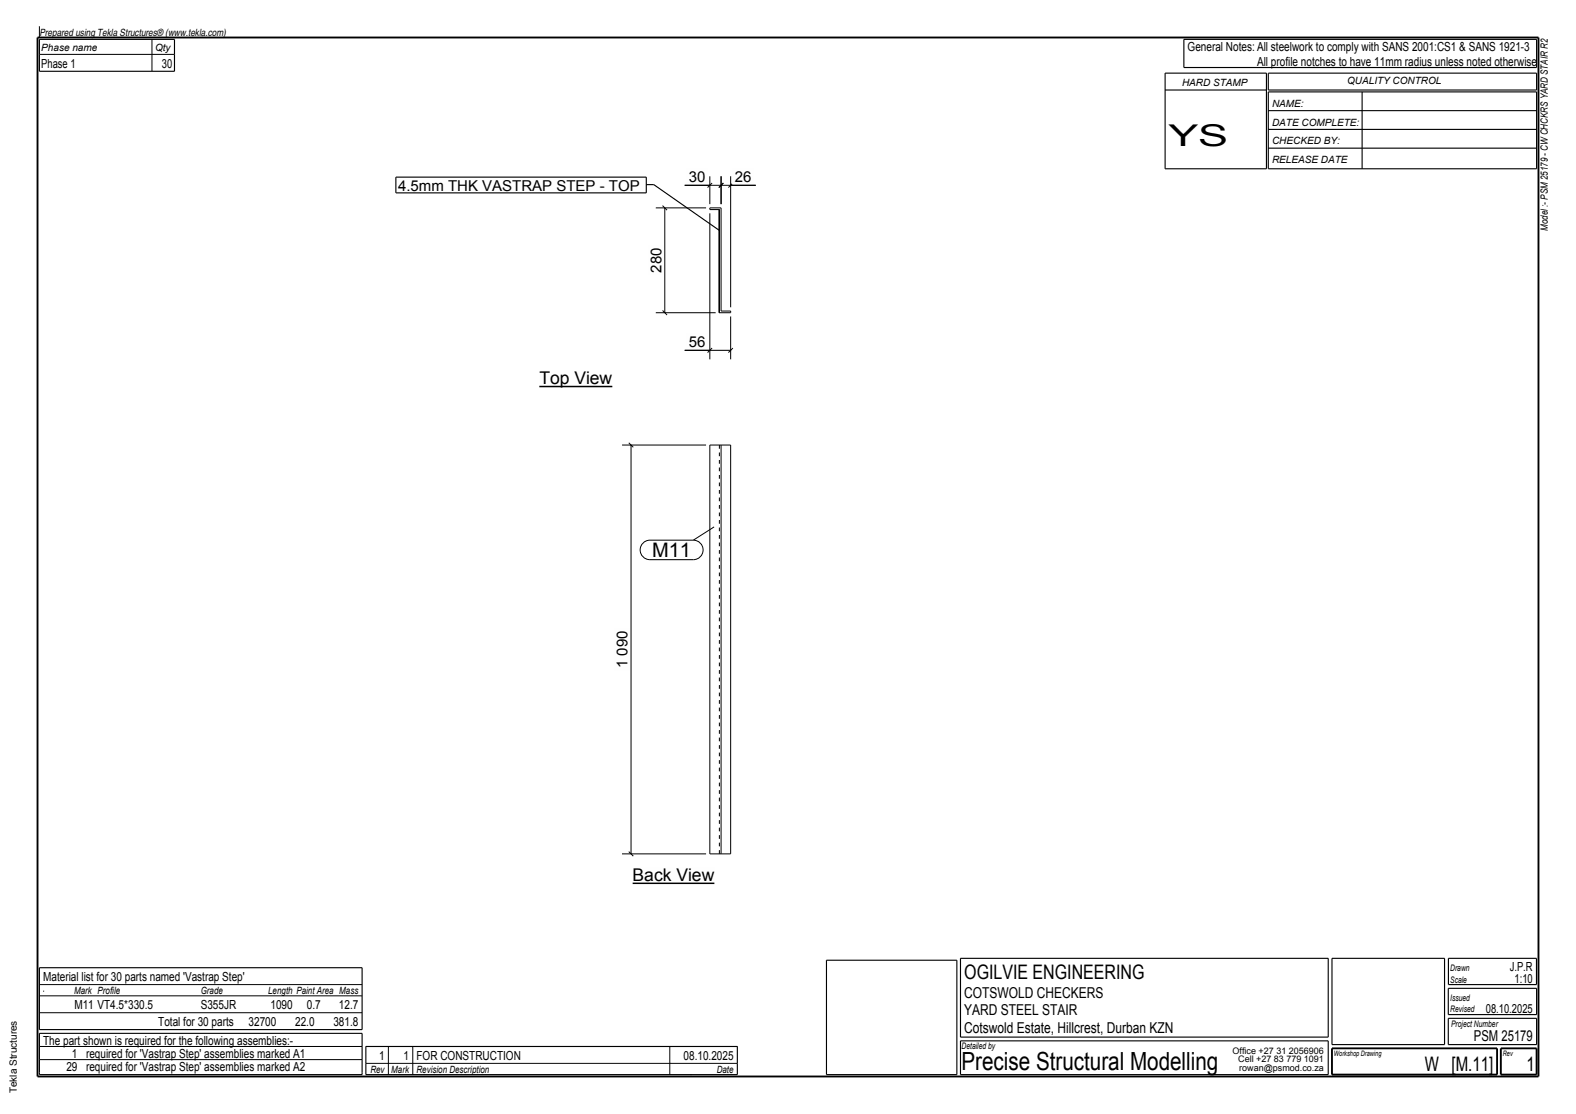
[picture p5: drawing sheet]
<svg xmlns="http://www.w3.org/2000/svg" width="420mm" height="297mm" viewBox="0 0 420 297" stroke-linecap="round" stroke-linejoin="round" font-family="sans-serif">
<defs><g id="words">
<text font-size="8" x="311.4" y="39">YS</text>
<text font-size="6.7" x="256.3" y="285.3">Precise Structural Modelling</text>
<g font-size="5.3">
<text x="173.8" y="148.6">M11</text>
<text x="257" y="261">OGILVIE ENGINEERING</text>
<text x="379.8" y="285.5">W [M.11]</text>
<text x="406.8" y="285.5">1</text>
</g>
<g font-size="4.7">
<text x="143.7" y="102.3">Top View</text>
<text x="168.6" y="234.7">Back View</text>
</g>
<g font-size="4">
<text x="106.1" y="50.8">4.5mm THK VASTRAP STEP - TOP</text>
<text x="183.6" y="48.5">30</text>
<text x="195.8" y="48.5">26</text>
<text x="176.3" y="72.7" transform="rotate(-90 176.3 72.7)">280</text>
<text x="183.6" y="92.5">56</text>
<text x="167.3" y="178.2" transform="rotate(-90 167.3 178.2)">1 090</text>
<text x="257" y="266">COTSWOLD CHECKERS</text>
<text x="257" y="270.5">YARD STEEL STAIR</text>
<text x="257" y="275.5">Cotswold Estate, Hillcrest, Durban KZN</text>
<text x="392.8" y="277.5">PSM 25179</text>
</g>
<g font-size="3.3">
<text x="11" y="18">Phase 1</text>
<text x="43.1" y="18">30</text>
<text x="316.5" y="13.5">General Notes: All steelwork to comply with SANS 2001:CS1 &amp; SANS 1921-3</text>
<text x="335" y="17.5">All profile notches to have 11mm radius unless noted otherwise</text>
<text x="11.5" y="261.5">Material list for 30 parts named 'Vastrap Step'</text>
<text x="402.4" y="258.7">J.P.R</text>
<text x="403.6" y="262">1:10</text>
<text x="19.8" y="269">M11 VT4.5*330.5</text>
<text x="53.5" y="269">S355JR</text>
<text x="72.1" y="269">1090</text>
<text x="81.8" y="269">0.7</text>
<text x="90.3" y="269">12.7</text>
<text x="42.2" y="273.5">Total for 30 parts</text>
<text x="66.3" y="273.5">32700</text>
<text x="78.6" y="273.5">22.0</text>
<text x="88.8" y="273.5">381.8</text>
<text x="396" y="270">08.10.2025</text>
<text x="11.5" y="278.5">The part shown is required for the following assemblies:-</text>
<text x="17.7" y="285.5">29 required for 'Vastrap Step' assemblies marked A2</text>
<text x="19.2" y="282">1 required for 'Vastrap Step' assemblies marked A1</text>
<text x="101" y="282.5">1</text>
<text x="107.5" y="282.5">1 FOR CONSTRUCTION</text>
<text x="182.2" y="282.5">08.10.2025</text>
</g>
<g font-size="2.7">
<text x="10.5" y="9.5">Prepared using Tekla Structures® (www.tekla.com)</text>
<text x="11" y="13.5">Phase name</text>
<text x="41.3" y="13.5">Qty</text>
<text x="315" y="23">HARD STAMP</text>
<text x="359" y="22.5">QUALITY CONTROL</text>
<text x="339" y="28.5">NAME:</text>
<text x="339" y="33.5">DATE COMPLETE:</text>
<text x="339" y="38.5">CHECKED BY:</text>
<text x="339" y="43.5">RELEASE DATE</text>
<text x="412.5" y="61.5" transform="rotate(-90 412.5 61.5)">Model :- PSM 25179 - CW CHCKRS YARD STAIR R2</text>
<text x="19.8" y="265">Mark Profile</text>
<text x="53.5" y="265">Grade</text>
<text x="71.5" y="265">Length Paint Area Mass</text>
<text x="98.7" y="286">Rev</text>
<text x="104.3" y="286">Mark</text>
<text x="111" y="286">Revision Description</text>
<text x="191" y="286">Date</text>
<text x="4.5" y="291.5" transform="rotate(-90 4.5 291.5)">Tekla Structures</text>
</g>
<g font-size="2.4">
<text x="386.5" y="262">Scale</text>
<text x="386.5" y="258.7">Drawn</text>
<text x="386.5" y="266.8">Issued</text>
<text x="386.5" y="269.8">Revised</text>
<text x="386.7" y="273.7">Project Number</text>
<text x="256.3" y="279.7">Detailed by</text>
<text x="328.5" y="281">Office +27 31 2056906</text>
<text x="330" y="283.3">Cell +27 83 779 1091</text>
<text x="330.3" y="285.5">rowan@psmod.co.za</text>
</g>
<g font-size="2">
<text x="355.5" y="281.5">Workshop Drawing</text>
<text x="400.5" y="281.5">Rev</text>
</g>
</g></defs>
<path d="M10 10h400v277h-400z" fill="none" stroke="#000" stroke-width=".5"/>
<path d="M143.7 103h19.5" fill="none" stroke="#000" stroke-width=".4"/>
<path d="M143.7 98.8h19.5v3.5h-19.5z" fill-rule="evenodd" fill="#fefefb"/>
<path d="M168.6 235.5h21.8" fill="none" stroke="#000" stroke-width=".4"/>
<path d="M168.6 231.2h21.8v3.5h-21.8z" fill-rule="evenodd" fill="#fefefb"/>
<path d="M191.7 227.6v-109" fill="none" stroke="#000" stroke-width=".27" stroke-dasharray="1 1 1 1" stroke-linecap="butt"/>
<g fill="none" stroke="#000" stroke-width=".27">
<path d="M10.5 14.5h36M10.5 7v3M40.5 10.5v8.5M174.8 55.4h13.4M176.6 54.8l1.2 1.2M177.2 55.4v28M182.5 49.4h18.9M189.2 47v7.4M189.2 56.9v38.9M189.8 48.8l-1.2 1.2M191.6 55.9v27.5h3.1v-.5h-2.5v-27.5h-3v.5h2.5v27.5M192.2 47v7.4"/>
<path d="M192.8 48.8l-1.2 1.2M194.7 47v34.9M195.3 48.8l-1.2 1.2M174.8 83.4h15.9M176.6 82.8l1.2 1.2M182.5 93.4h12.2M189.8 92.8l-1.2 1.2M194.7 84.4v11.4M195.3 92.8l-1.2 1.2M165.8 118.6h22.4M167.6 118.1l1.2 1.2M168.2 118.6v109"/>
<path d="M189.2 118.6h5.5v109h-5.5zM192.2 118.6v109M190.3 140.5l-5.5 3.5M165.8 227.6h22.4M167.6 227.1l1.2 1.1M10.5 279h86M10.5 262.5h86M10.5 270h86M10.5 265.5h86M11.5 264.2h.1M97.5 279h99M103.5 279v7.5"/>
<path d="M110 279v7.5M178.5 279v7.5M10.5 282.5h86M97.5 283.5h99M184 286.5h.1"/>
</g>
<g fill="none" stroke="#000" stroke-width=".3">
<path d="M10.5 10.5h36v8.5h-36zM310.5 19.5h27v25.5h-27zM315.5 10.5h94v7.5h-94zM338 19.5h71.5v4.5h-71.5zM310.5 24h27M338 24.5h71.5v20.5h-71.5zM338 29.5h71.5M338 34.5h71.5M338 39.5h71.5M363 24.5v20.5M172.2 49.2h2l17.5 12.2M10.5 258h86v16.5h-86z"/>
<path d="M220.2 256h34.8v30.5h-34.8zM256 255.5h98v21h-98zM355 255.5h30v23h-30zM386 255.5h23.5v7h-23.5zM10.5 275.5h86v11h-86zM97.5 279h99v7.5h-99zM256 277.5h98v9h-98zM386 263.5h23.5v7h-23.5zM386 271.5h23.5v7h-23.5z"/>
</g>
<path d="M355 279.5h44v7h-44zM400 279.5h9.5v7h-9.5z" fill="none" stroke="#000" stroke-width=".5"/>
<g fill="#fefefb">
<path d="M183 44.9h5.6v4.2h-5.6z" fill-rule="evenodd"/>
<path d="M183 88.9h5.6v4.2h-5.6z" fill-rule="evenodd"/>
<path d="M195.2 44.9h5.7v4.2h-5.7z" fill-rule="evenodd"/>
<path d="M172.7 65.5h4.2v7.8h-4.2z" fill-rule="evenodd"/>
<path d="M106.1 47.8h65.5v3h-65.5z" fill-rule="evenodd"/>
<path d="M106.1 47.8h65.5v3h-65.5z" fill-rule="evenodd"/>
</g>
<path d="M105.5 47.2h66.7v4.2h-66.7z" fill="none" stroke="#000" stroke-width=".3"/>
<g fill="#fefefb">
<path d="M163.7 167.5h4.2v11.3h-4.2z" fill-rule="evenodd"/>
<path d="M173.8 144.6h10.4v4h-10.4z" fill-rule="evenodd"/>
<path d="M173.8 144.6h10.4v4h-10.4z" fill-rule="evenodd"/>
</g>
<path d="M171.6 144.6l1.6-.6h11.6a2.6 2.6 0 0 1 2.6 2.6 2.6 2.6 0 0 1-2.6 2.6h-11.6a2.6 2.6 0 0 1-2.5-1.7 2.6 2.6 0 0 1 .9-2.9z" fill="none" stroke="#000" stroke-width=".27"/>
<use href="#words"/>
</svg>
